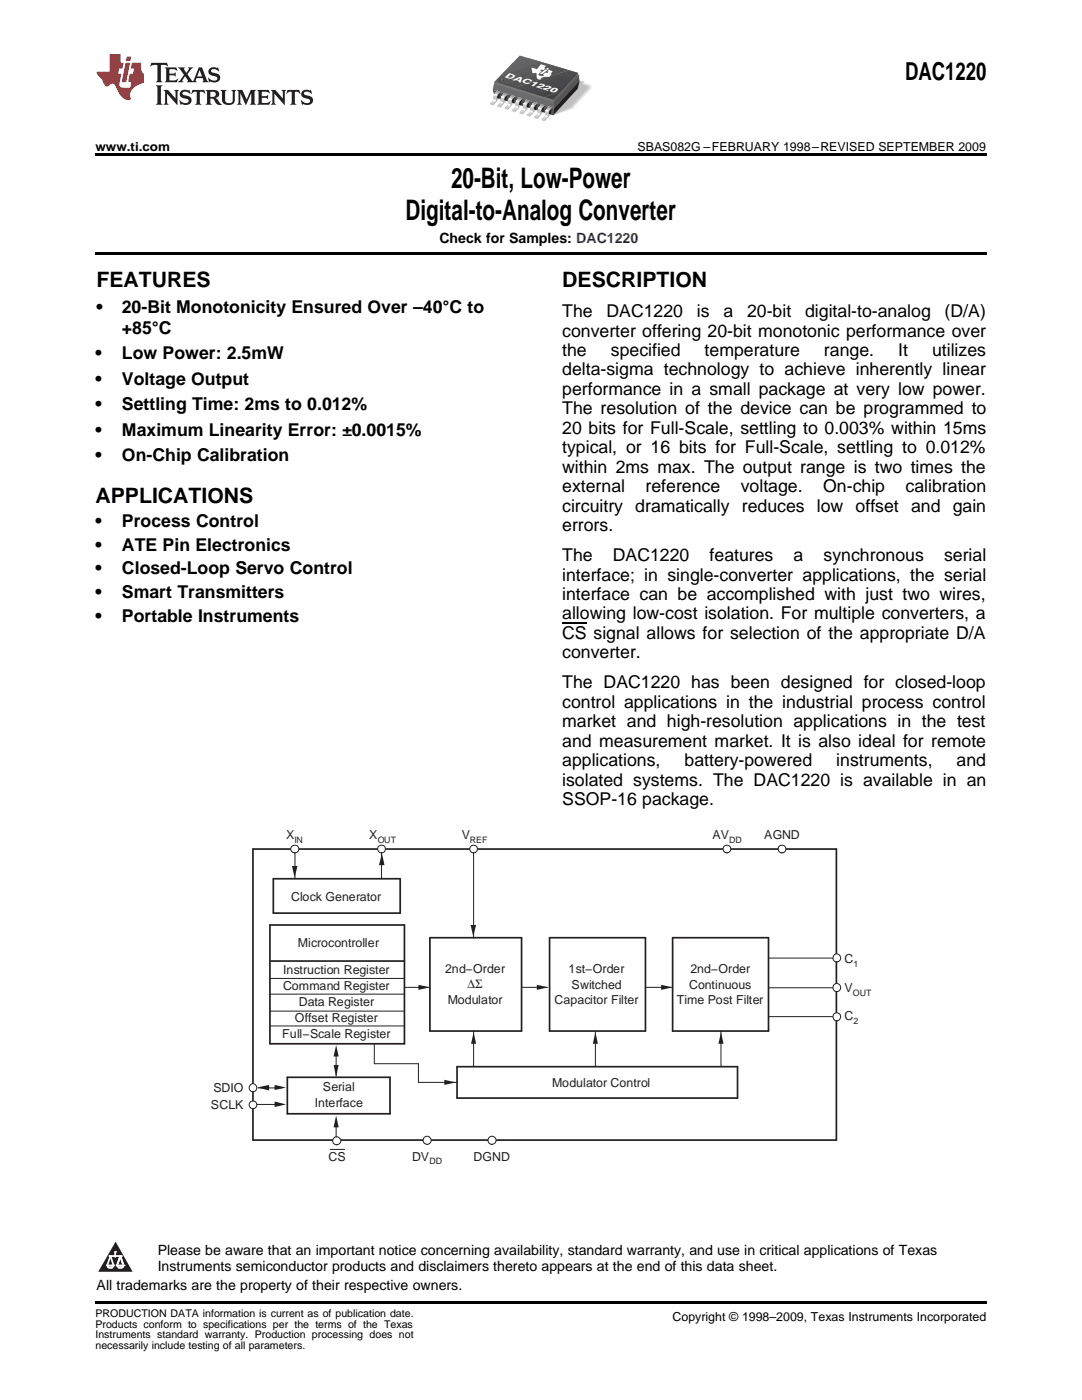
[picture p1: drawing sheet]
<svg xmlns="http://www.w3.org/2000/svg" width="216mm" height="279mm" viewBox="0 0 216 279" stroke-linecap="round" stroke-linejoin="round" font-family="sans-serif">
<defs><g id="words">
<g font-size="5.6">
<text x="90" y="37.5">20-Bit, Low-Power</text>
<text x="80.9" y="43.8">Digital-to-Analog Converter</text>
</g>
<text font-size="4.9" x="180.6" y="16">DAC1220</text>
<g font-size="4.2">
<text x="19.2" y="57.3">FEATURES</text>
<text x="112.2" y="57.3">DESCRIPTION</text>
<text x="19" y="100.5">APPLICATIONS</text>
</g>
<g font-size="3.5">
<text x="19.2" y="62.4">•</text>
<text x="24.3" y="62.4">20-Bit Monotonicity Ensured Over –40°C to</text>
<text x="112.2" y="63.3">The</text>
<text x="121" y="63.3">DAC1220</text>
<text x="139.1" y="63.3">is</text>
<text x="144.4" y="63.3">a</text>
<text x="149.1" y="63.3">20-bit</text>
<text x="160.6" y="63.3">digital-to-analog</text>
<text x="188.5" y="63.3">(D/A)</text>
<text x="19" y="71.7">•</text>
<text x="24.3" y="66.6">+85°C</text>
<text x="24.3" y="71.7">Low Power: 2.5mW</text>
<text x="112.2" y="67.2">converter offering 20-bit monotonic performance over</text>
<text x="112.2" y="71">the</text>
<text x="121.9" y="71">specified</text>
<text x="140.6" y="71">temperature</text>
<text x="164.4" y="71">range.</text>
<text x="179.2" y="71">It</text>
<text x="186" y="71">utilizes</text>
<text x="19" y="76.8">•</text>
<text x="24.3" y="76.8">Voltage Output</text>
<text x="112.2" y="74.9">delta-sigma technology to achieve inherently linear</text>
<text x="19" y="81.8">•</text>
<text x="24.3" y="81.8">Settling Time: 2ms to 0.012%</text>
<text x="112.2" y="78.8">performance in a small package at very low power.</text>
<text x="112.2" y="82.7">The resolution of the device can be programmed to</text>
<text x="19" y="86.9">•</text>
<text x="24.3" y="86.9">Maximum Linearity Error: ±0.0015%</text>
<text x="112.2" y="86.6">20 bits for Full-Scale, settling to 0.003% within 15ms</text>
<text x="19" y="92">•</text>
<text x="24.3" y="92">On-Chip Calibration</text>
<text x="112.2" y="90.5">typical, or 16 bits for Full-Scale, settling to 0.012%</text>
<text x="112.2" y="94.3">within 2ms max. The output range is two times the</text>
<text x="112.2" y="98.2">external</text>
<text x="128.8" y="98.2">reference</text>
<text x="147.8" y="98.2">voltage.</text>
<text x="164.3" y="98.2">On-chip</text>
<text x="180.7" y="98.2">calibration</text>
<text x="19" y="105.2">•</text>
<text x="24.3" y="105.2">Process Control</text>
<text x="112.2" y="102.1">circuitry dramatically reduces low offset and gain</text>
<text x="112.2" y="106">errors.</text>
<text x="19" y="109.9">•</text>
<text x="24.3" y="109.9">ATE Pin Electronics</text>
<text x="112.2" y="112">The</text>
<text x="122.3" y="112">DAC1220</text>
<text x="141.6" y="112">features</text>
<text x="158.4" y="112">a</text>
<text x="164.3" y="112">synchronous</text>
<text x="188.4" y="112">serial</text>
<text x="19" y="114.7">•</text>
<text x="19" y="119.4">•</text>
<text x="24.3" y="114.7">Closed-Loop Servo Control</text>
<text x="24.3" y="119.4">Smart Transmitters</text>
<text x="112.2" y="115.9">interface; in single-converter applications, the serial</text>
<text x="112.2" y="119.7">interface can be accomplished with just two wires,</text>
<text x="19" y="124.1">•</text>
<text x="24.3" y="124.1">Portable Instruments</text>
<text x="112.2" y="123.6">allowing low-cost isolation. For multiple converters, a</text>
<text x="112.2" y="127.5">CS signal allows for selection of the appropriate D/A</text>
<text x="112.2" y="131.4">converter.</text>
<text x="112.2" y="137.4">The DAC1220 has been designed for closed-loop</text>
<text x="112.2" y="141.3">control applications in the industrial process control</text>
<text x="112.2" y="145.1">market and high-resolution applications in the test</text>
<text x="112.2" y="149">and measurement market. It is also ideal for remote</text>
<text x="112.2" y="152.9">applications,</text>
<text x="136.6" y="152.9">battery-powered</text>
<text x="166.9" y="152.9">instruments,</text>
<text x="190.9" y="152.9">and</text>
<text x="112.2" y="156.8">isolated systems. The DAC1220 is available in an</text>
<text x="112.2" y="160.7">SSOP-16 package.</text>
</g>
<g font-size="2.8">
<text x="87.7" y="48.4">Check for Samples: DAC1220</text>
<text x="31.5" y="250.4">Please be aware that an important notice concerning availability, standard warranty, and use in critical applications of Texas</text>
<text x="19.3" y="257.5">All trademarks are the property of their respective owners.</text>
<text x="31.5" y="253.6">Instruments semiconductor products and disclaimers thereto appears at the end of this data sheet.</text>
</g>
<g font-size="2.5">
<text x="19" y="30.1">www.ti.com...................................................................................................................................... SBAS082G –FEBRUARY 1998–REVISED SEPTEMBER 2009</text>
<text x="134.2" y="263.6">Copyright © 1998–2009, Texas Instruments Incorporated</text>
</g>
<g font-size="2.5" fill="#231f20">
<text x="57.1" y="167.5">X</text>
<text x="73.7" y="167.5">X</text>
<text x="92.1" y="167.5">V</text>
<text x="142.2" y="167.5">AV</text>
<text x="152.5" y="167.5">AGND</text>
<text x="58.1" y="179.9">Clock Generator</text>
<text x="59.5" y="188.9">Microcontroller</text>
<text x="56.5" y="194.4">Instruction Register</text>
<text x="56.5" y="197.6">Command Register</text>
<text x="88.8" y="194.1">2nd−Order</text>
<text x="93.3" y="197.2">∆Σ</text>
<text x="113.5" y="194.1">1st−Order</text>
<text x="114.1" y="197.3">Switched</text>
<text x="137.5" y="197.3">Continuous</text>
<text x="137.8" y="194.1">2nd−Order</text>
<text x="168.5" y="192.2">C</text>
<text x="58.9" y="204">Offset Register</text>
<text x="59.6" y="200.8">Data Register</text>
<text x="89.3" y="200.4">Modulator</text>
<text x="110.7" y="200.4">Capacitor Filter</text>
<text x="135.1" y="200.4">Time Post Filter</text>
<text x="168.5" y="203.7">C</text>
<text x="168.5" y="198.1">V</text>
<text x="56.3" y="207.1">Full−Scale Register</text>
<text x="42.1" y="221.3">SCLK</text>
<text x="42.6" y="218">SDIO</text>
<text x="62.8" y="220.9">Interface</text>
<text x="64.4" y="217.7">Serial</text>
<text x="110.2" y="216.9">Modulator Control</text>
<text x="65.5" y="231.7">CS</text>
<text x="82.2" y="231.7">DV</text>
<text x="94.5" y="231.7">DGND</text>
</g>
<g font-size="2.1">
<text x="19" y="262.9">PRODUCTION DATA information is current as of publication date.</text>
<text x="19" y="265">Products conform to specifications per the terms of the Texas</text>
<text x="19" y="267.1">Instruments standard warranty. Production processing does not</text>
<text x="19" y="269.2">necessarily include testing of all parameters.</text>
</g>
<g font-size="1.8" fill="#231f20">
<text x="58.8" y="168.2">IN</text>
<text x="75.4" y="168.2">OUT</text>
<text x="93.7" y="168.2">REF</text>
<text x="145.5" y="168.2">DD</text>
<text x="170.3" y="192.9">1</text>
<text x="170.2" y="198.7">OUT</text>
<text x="170.3" y="204.3">2</text>
<text x="85.7" y="232.4">DD</text>
</g>
<text font-size="1.7" fill="#fff" x="100.6" y="15.4" transform="rotate(17 100.6 15.4)">D A C 1 2 2 0</text>
<g font-size=".4" fill="#fff">
<text x="19" y="57.2">1</text>
<text x="19" y="257.5">2</text>
</g>
</g></defs>
<path d="M30.2 12.5l-.2 .8a1.31 1.31 0 0 1 1.4-.3v2.9l-.3 .5h1.3l-.3-.5v-2.7l.3-.2a1.09 1.09 0 0 1 1.1 .3l-.2-.8zM32.9 13.5l.3 .4v2l-.3 .5h2.4l.2-.7a1.48 1.48 0 0 1-1.7 .3v-1l1 .1 .2 .2v-.9l-.2 .3h-1v-.7l.2-.2a1.73 1.73 0 0 1 1.4 .3l-.2-.6zM35.5 13.5l1.2 1.4-.7 1-.5 .5h1.1l-.2-.3 .5-.9 .6 1-.2 .2h2l-.3-.3 .2-.5h1.2l.2 .5-.2 .3h1.2l-.3-.4-1-2.5h-.6l-1.3 2.7-1-1.4 1.1-1.3h-1l.2 .2-.5 .9-.5-.9 .2-.2zM39.8 14l.5 1.3h-1zM41.9 13.6a.83 .83 0 0 0-.3 1 .83 .83 0 0 0 .8 .5l.8 .2 .2 .3a1 1 0 0 1-1 .5 1 1 0 0 1-.8-.6l.1 .9 .2-.1a1.65 1.65 0 0 0 2-.4 .89 .89 0 0 0-.8-1.3l-.8-.2-.2-.2a.91 .91 0 0 1 1.6 .1l-.2-.8h-.4a1.34 1.34 0 0 0-1.2 .1zM31.1 17l.3 .5v2.9l-.3 .5h1.3l-.3-.5v-2.9l.3-.5zM32.7 17.9l.2 .5v2l-.2 .5h.9l-.3-.5 .1-1.7 2 2.2v-2.5l.3-.5h-.9l.2 .3v1.4l-1.5-1.7zM36.2 18.1a.83 .83 0 0 0-.3 1 .83 .83 0 0 0 .8 .5l.8 .2 .2 .3a1 1 0 0 1-1 .5 1 1 0 0 1-.8-.6l.1 .9 .2-.1a1.66 1.66 0 0 0 2-.5 .89 .89 0 0 0-.9-1.2l-.7-.2-.2-.3a.91 .91 0 0 1 1.6 .2l-.2-.9-.4 .1a1.36 1.36 0 0 0-1.2 .1zM38.4 17.9l-.2 .9a.61 .61 0 0 1 1.1-.3v1.9l-.4 .5h1.3l-.3-.5v-1.9l.2-.2a.81 .81 0 0 1 .8 .5l-.1-.9zM41 17.9l.3 .5v2l-.3 .5h1.3l-.3-.3v-.9a.72 .72 0 0 1 .9 .6 .85 .85 0 0 0 1.4 .5l-.5-.3-.5-.7-.3-.3a.78 .78 0 0 0 .7-.7 .78 .78 0 0 0-.7-.8zM42 18.4l.2-.1a.6 .6 0 0 1 .7 .1 .6 .6 0 0 1 .1 .7l-.2 .2h-.8zM44 17.9l.3 .3a3.4 3.4 0 0 0 .3 2.4 1.57 1.57 0 0 0 2.2-.3l.1-2.1 .2-.3h-1l.3 .5v1.5a.76 .76 0 0 1-.7 .7 .76 .76 0 0 1-.8-.7v-1.5l.3-.5zM47.3 17.9l.3 .5v2l-.3 .5h.9l-.2-.5v-1.8l1 2.4 1.1-2.4v1.8l-.2 .5h1.2l-.3-.5v-2l.3-.5h-1.1l-.8 2-.8-2zM51.3 17.9l.3 .5v2l-.3 .5h2.4l.2-.7a1.49 1.49 0 0 1-1.6 .3l-.1-1 1 .1 .3 .2v-.9l-.3 .3h-1v-.7l.3-.2a1.73 1.73 0 0 1 1.4 .3l-.3-.7zM54.1 17.9l.3 .5v2l-.3 .5h1l-.4-.5 .1-1.7 2 2.2v-2.5l.3-.5h-.9l.2 .3v1.4l-1.5-1.7zM57.4 17.9l-.2 .9a.8 .8 0 0 1 1-.5v2.1l-.3 .5h1.3l-.4-.5v-1.9l.2-.2a.81 .81 0 0 1 .9 .5l-.2-.9zM60.4 18.1a.83 .83 0 0 0-.3 1 .83 .83 0 0 0 .8 .5l.8 .2 .2 .3a1 1 0 0 1-1 .5 1 1 0 0 1-.8-.6l.2 .9 .1-.1a1.66 1.66 0 0 0 2-.5 .89 .89 0 0 0-.8-1.2l-.8-.2-.2-.3a.91 .91 0 0 1 1.6 .2l-.2-.9-.3 .1a1.35 1.35 0 0 0-1.3 .1z" fill="#231f20"/>
<path d="M21.9 10.8v3.5h-2.6a2.13 2.13 0 0 0 .9 1.4l.4 .6a.94 .94 0 0 0 1.1 .9 .75 .75 0 0 1 .6-.5 .75 .75 0 0 1 .7 .4l.5 1a2.1 2.1 0 0 0 2.6 1.7 2.2 2.2 0 0 1 1.7-3l.9-.3v-1.8a1.16 1.16 0 0 1-.5-1v-1.2h-1.9l-.2 1.2h.7l-.3 1h-.6l-.3 1.3v.3l.6 .1-.2 1.1h-.9a.93 .93 0 0 1-1.3-.8l.4-2h-.6l.2-1h.6l.3-1.2h-.6v-1.7zM25.1 12.5l-.8 3.9h.9l.7-3.9zM25.3 11.3l-.2 .9h.9l.2-.9z" fill="#ee1d23"/>
<path d="M115.1 14.9l.5 .1z" fill="#c9d1d9"/>
<g fill="#c5cdd5">
<path d="M115.1 14.9l.5 .1z" fill-rule="evenodd"/>
<path d="M115.1 14.9l.5 .1z" fill-rule="evenodd"/>
<path d="M115 15l.6 .1z" fill-rule="evenodd"/>
<path d="M115.1 14.9l.5 .2z" fill-rule="evenodd"/>
<path d="M115 15l.6 .1z" fill-rule="evenodd"/>
</g>
<g fill="#c1c9d1">
<path d="M115 15l.6 .1z" fill-rule="evenodd"/>
<path d="M114.9 15.1l.6 .1z" fill-rule="evenodd"/>
<path d="M114.9 15.1l.6 .1z" fill-rule="evenodd"/>
</g>
<path d="M114.9 15.1l.6 .1z" fill-rule="evenodd" fill="#bfc7ce"/>
<g fill="#bdc5cd">
<path d="M114.9 15.1l.6 .2z" fill-rule="evenodd"/>
<path d="M114.8 15.2l.7 .1z" fill-rule="evenodd"/>
<path d="M114.9 15.2l.5 .1z" fill-rule="evenodd"/>
</g>
<g fill="#bbc3cb">
<path d="M115.2 15.3l.2 .1z"/>
<path d="M115 15.3l.4 .1z" fill-rule="evenodd"/>
</g>
<path d="M114.8 15.1l.5 .3 .3-.3-.3 .4-.6-.3z" fill-rule="evenodd" fill="#a2a9b1"/>
<path d="M102.2 18.5l6.3-4.3 8.2 2.1-.1 .2 1.1 .3a.54 .54 0 0 1 .5 .8l-3.9 4.2-3.9 1.2-9-3z" fill-rule="evenodd" fill="#f2f3f4"/>
<path d="M102.4 18.5l6-4.2 8.3 2-.3 .3 .9 .2a.67 .67 0 0 1 .7 .8l-2.9 3.1a2.68 2.68 0 0 1-2.2 1.4l-2.5 .9-8.8-3.1z" fill-rule="evenodd" fill="#e9eaeb"/>
<path d="M102.6 18.5l5.7-4.1 8.3 1.9-.3 .3 .8 .3a.62 .62 0 0 1 .7 .7l-2.8 3a2.74 2.74 0 0 1-2.1 1.5l-2.5 .9-8.6-3.1z" fill-rule="evenodd" fill="#e0e1e3"/>
<path d="M102.8 18.5l5.5-4 8.2 1.8-.3 .4 .8 .2a.59 .59 0 0 1 .6 .7l-2.6 2.8a3.1 3.1 0 0 1-2.2 1.6l-2.4 1-8.3-3.2z" fill-rule="evenodd" fill="#d5d6d8"/>
<path d="M103 18.5l5.2-3.9 8.2 1.8-.3 .4 .6 .1a.6 .6 0 0 1 .7 .7l-2.5 2.8a3.2 3.2 0 0 1-2.2 1.6l-2.3 .9-8.1-3.1z" fill-rule="evenodd" fill="#cdced0"/>
<path d="M103.2 18.5l5-3.7 8.1 1.6-.3 .4 .6 .2a.57 .57 0 0 1 .6 .7l-2.4 2.6a4.2 4.2 0 0 1-2.7 1.9l-1.7 .7-7.9-3.1z" fill-rule="evenodd" fill="#c7c8ca"/>
<path d="M103.4 18.5l4.7-3.6 8.2 1.5-.4 .5 .8 .2 .4 .3v.3l-3.4 3.6-3.3 1.6-7.7-3.2z" fill-rule="evenodd" fill="#bebfc2"/>
<path d="M98.7 16.3l.6-.2 10.6 3.4 .5 .4 .1 1.8-12.2-3.8z" fill-rule="evenodd" fill="#68696f"/>
<path d="M98.3 17.9l12.2 3.8-.1 1.3-11.7-3.6z" fill-rule="evenodd" fill="#515256"/>
<path d="M109.5 22.7l.4 .2-.6 .6z" fill="#c7c8ca"/>
<path d="M109.6 22l.5-.4-.2 1.3-.5-.2z" fill-rule="evenodd" fill="#231f20"/>
<path d="M108.1 23.8l.6 .2v.2l-.6-.2z" fill-rule="evenodd" fill="#b7bfc7"/>
<path d="M108.8 22.2l.6 .2-.1 .7-.6-.2z" fill-rule="evenodd" fill="#fff"/>
<path d="M108.8 22.2l.6 .2-.1 .7-.6-.2z" fill-rule="evenodd" fill="#ccd6e0"/>
<path d="M108.8 22.2l.6 .2-.1 .7-.6-.2z" fill-rule="evenodd" fill="#cad5de"/>
<path d="M108.8 22.3l.6 .1-.1 .7-.6-.2z" fill-rule="evenodd" fill="#c8d3dc"/>
<path d="M108.8 22.3l.6 .2-.1 .5-.6-.2z" fill-rule="evenodd" fill="#c6d1db"/>
<path d="M108.8 22.3l.6 .2-.1 .5-.6-.2z" fill-rule="evenodd" fill="#c4cfd8"/>
<g fill="#c1cbd5">
<path d="M108.8 22.4l.6 .1-.1 .5-.5-.2z" fill-rule="evenodd"/>
<path d="M108.8 22.4l.6 .2-.1 .3-.5-.2z" fill-rule="evenodd"/>
</g>
<path d="M108.8 22.4l.6 .2-.1 .3-.5-.2z" fill-rule="evenodd" fill="#c1c9d1"/>
<path d="M108.8 22.5l.5 .2v.2l-.5-.2z" fill-rule="evenodd" fill="#bfc7ce"/>
<path d="M108.8 22.5l.5 .2v.1l-.5-.1z" fill-rule="evenodd" fill="#bdc5cd"/>
<path d="M109.5 21.3l.6 .2-.5 .5-.6-.2z" fill-rule="evenodd" fill="#cadae6"/>
<path d="M109.5 21.3l.6 .2-.4 .4-.6-.1z" fill-rule="evenodd" fill="#c3d1dc"/>
<path d="M109.5 21.3l.6 .2-.4 .4-.6-.2z" fill-rule="evenodd" fill="#c1c9d3"/>
<path d="M109.5 21.3l.6 .2-.4 .3-.5-.2z" fill-rule="evenodd" fill="#b7c0c9"/>
<path d="M109.5 21.3l.6 .2-.3 .3-.6-.2z" fill-rule="evenodd" fill="#afb8c1"/>
<path d="M109.5 21.3l.6 .2-.3 .2-.6-.2z" fill-rule="evenodd" fill="#a9afb8"/>
<path d="M109.5 21.3l.6 .2-.2 .2-.6-.2z" fill-rule="evenodd" fill="#a2a7b0"/>
<path d="M109.5 21.3l.6 .2-.2 .1-.6-.2z" fill-rule="evenodd" fill="#999da5"/>
<path d="M109.5 21.3l.6 .2-.1 .1-.6-.2z" fill-rule="evenodd" fill="#95959e"/>
<path d="M109.4 21.3l.7 .2z" fill-rule="evenodd" fill="#8d8e95"/>
<path d="M108.7 22.9l.6 .2-.1 .4-.6-.2z" fill-rule="evenodd" fill="#ccdfeb"/>
<path d="M108.7 22.9l.6 .2v.2l-.1 .2-.6-.2z" fill-rule="evenodd" fill="#d1e1eb"/>
<path d="M108.7 23l.6 .2v.1l-.1 .1-.6-.2z" fill-rule="evenodd" fill="#dbe7f0"/>
<path d="M108.7 23l.6 .2v.1l-.1 .1-.6-.2z" fill-rule="evenodd" fill="#e3ecf3"/>
<path d="M108.7 23l.6 .2v.1l-.1 .1-.6-.2z" fill-rule="evenodd" fill="#e8f2f7"/>
<path d="M108.7 23l.6 .3-.6-.1z" fill-rule="evenodd" fill="#f3f9fb"/>
<path d="M108.7 23.1l.6 .2-.6-.1z" fill-rule="evenodd" fill="#fbfdfe"/>
<path d="M109 21.8l.6 .2-.2 .4-.6-.2z" fill-rule="evenodd" fill="#c7deeb"/>
<path d="M109 21.8l.6 .2-.2 .3-.6-.1z" fill-rule="evenodd" fill="#ccdfeb"/>
<path d="M109 21.9l.6 .1-.2 .3-.5-.1z" fill-rule="evenodd" fill="#dbe7f0"/>
<path d="M109 21.9l.5 .1-.1 .3-.5-.2z" fill-rule="evenodd" fill="#e3ecf3"/>
<path d="M109 21.9l.5 .2-.1 .2-.5-.2z" fill-rule="evenodd" fill="#e8f2f7"/>
<path d="M109 21.9l.5 .2-.1 .2-.5-.2z" fill-rule="evenodd" fill="#f3f9fb"/>
<path d="M109 21.9l.5 .3-.6-.1z" fill-rule="evenodd" fill="#fbfdfe"/>
<path d="M108.6 23.3l.6 .2-.5 .5-.6-.2z" fill-rule="evenodd" fill="#ccdfeb"/>
<path d="M108.6 23.3l.5 .2-.4 .5-.6-.2z" fill-rule="evenodd" fill="#c8dbe7"/>
<g fill="#c5d9e6">
<path d="M108.5 23.4l.6 .2-.4 .4-.6-.2z" fill-rule="evenodd"/>
<path d="M108.5 23.4l.5 .2-.3 .4-.6-.2z" fill-rule="evenodd"/>
<path d="M108.4 23.5l.6 .2-.3 .3-.6-.2z" fill-rule="evenodd"/>
</g>
<g fill="#bfd2e0">
<path d="M108.4 23.5l.6 .2-.3 .3-.6-.2z" fill-rule="evenodd"/>
<path d="M108.3 23.6l.6 .2-.2 .2-.6-.2z" fill-rule="evenodd"/>
</g>
<path d="M108.3 23.6l.6 .2-.2 .2-.6-.2z" fill-rule="evenodd" fill="#bdcfdd"/>
<path d="M108.2 23.7l.6 .2-.1 .1-.6-.2z" fill-rule="evenodd" fill="#bacddc"/>
<path d="M108.2 23.7l.6 .2-.1 .1-.6-.2z" fill-rule="evenodd" fill="#b9cbdb"/>
<path d="M110.1 21.5v.1a1.92 1.92 0 0 0-.7 1.7l-.7 .9v-.2a2.51 2.51 0 0 0 .8-1.9z" fill-rule="evenodd" fill="#a2a9b1"/>
<path d="M108 22.3l.4 .1-.6 .7z" fill="#c7c8ca"/>
<path d="M108.1 21.6l.5-.4-.2 1.2-.4-.1z" fill-rule="evenodd" fill="#231f20"/>
<path d="M106.6 23.4l.6 .2v.2l-.6-.2z" fill-rule="evenodd" fill="#b7bfc7"/>
<path d="M107.4 21.8l.5 .1-.1 .8-.6-.2z" fill-rule="evenodd" fill="#fff"/>
<path d="M107.4 21.8l.5 .1-.1 .8-.6-.2z" fill-rule="evenodd" fill="#ccd6e0"/>
<path d="M107.4 21.8l.5 .1-.1 .7-.5-.2z" fill-rule="evenodd" fill="#cad5de"/>
<path d="M107.4 21.8l.5 .2-.1 .6-.5-.2z" fill-rule="evenodd" fill="#c8d3dc"/>
<path d="M107.4 21.9l.5 .1-.1 .6-.5-.2z" fill-rule="evenodd" fill="#c6d1db"/>
<path d="M107.4 21.9l.5 .2-.1 .4-.5-.1z" fill-rule="evenodd" fill="#c4cfd8"/>
<g fill="#c1cbd5">
<path d="M107.3 21.9l.6 .2-.1 .4-.5-.2z" fill-rule="evenodd"/>
<path d="M107.3 22l.6 .1-.1 .4-.5-.2z" fill-rule="evenodd"/>
</g>
<path d="M107.3 22l.6 .2-.1 .2-.5-.1z" fill-rule="evenodd" fill="#c1c9d1"/>
<path d="M107.3 22l.6 .2-.1 .2-.5-.2z" fill-rule="evenodd" fill="#bfc7ce"/>
<path d="M107.3 22.1l.5 .2v.1l-.5-.2z" fill-rule="evenodd" fill="#bdc5cd"/>
<path d="M108 20.8l.6 .2-.5 .5-.5-.1z" fill-rule="evenodd" fill="#cadae6"/>
<path d="M108 20.8l.6 .2-.4 .5-.6-.2z" fill-rule="evenodd" fill="#c3d1dc"/>
<path d="M108 20.8l.6 .2-.4 .5-.6-.2z" fill-rule="evenodd" fill="#c1c9d3"/>
<path d="M108 20.8l.6 .2-.3 .4-.6-.2z" fill-rule="evenodd" fill="#b7c0c9"/>
<path d="M108 20.8l.6 .2-.3 .3-.6-.2z" fill-rule="evenodd" fill="#afb8c1"/>
<path d="M108 20.8l.6 .2-.2 .3-.6-.2z" fill-rule="evenodd" fill="#a9afb8"/>
<path d="M108 20.8l.6 .2-.2 .2-.6-.1z" fill-rule="evenodd" fill="#a2a7b0"/>
<path d="M108 20.8l.6 .2-.2 .2-.6-.2z" fill-rule="evenodd" fill="#999da5"/>
<path d="M108 20.8l.6 .2-.1 .1-.6-.1z" fill-rule="evenodd" fill="#95959e"/>
<path d="M108 20.8l.6 .2-.1 .1-.6-.2z" fill-rule="evenodd" fill="#8d8e95"/>
<path d="M107.2 22.5l.6 .2-.1 .3-.6-.2z" fill-rule="evenodd" fill="#ccdfeb"/>
<path d="M107.2 22.5l.6 .2-.1 .3-.6-.2z" fill-rule="evenodd" fill="#d1e1eb"/>
<path d="M107.2 22.5l.6 .2v.2l-.1 .1-.6-.2z" fill-rule="evenodd" fill="#dbe7f0"/>
<path d="M107.2 22.5l.6 .2v.2l-.1 .1-.5-.2z" fill-rule="evenodd" fill="#e3ecf3"/>
<path d="M107.2 22.6l.6 .2v.1l-.1 .1-.5-.2z" fill-rule="evenodd" fill="#e8f2f7"/>
<path d="M107.2 22.6l.6 .3-.6-.2z" fill-rule="evenodd" fill="#f3f9fb"/>
<path d="M107.2 22.6l.6 .3-.6-.2z" fill-rule="evenodd" fill="#fbfdfe"/>
<path d="M107.6 21.4l.5 .1-.2 .4-.5-.1z" fill-rule="evenodd" fill="#c7deeb"/>
<path d="M107.5 21.4l.6 .2-.2 .3-.5-.2z" fill-rule="evenodd" fill="#ccdfeb"/>
<path d="M107.5 21.4l.6 .2-.2 .3-.5-.2z" fill-rule="evenodd" fill="#dbe7f0"/>
<path d="M107.5 21.4l.6 .2-.2 .3-.5-.2z" fill-rule="evenodd" fill="#e3ecf3"/>
<path d="M107.5 21.5l.5 .1-.1 .2-.5-.1z" fill-rule="evenodd" fill="#e8f2f7"/>
<path d="M107.5 21.5l.5 .1-.1 .2-.5-.2z" fill-rule="evenodd" fill="#f3f9fb"/>
<path d="M107.5 21.5l.5 .2-.6-.1z" fill-rule="evenodd" fill="#fbfdfe"/>
<path d="M107.1 22.8l.6 .2-.5 .6-.6-.2z" fill-rule="evenodd" fill="#ccdfeb"/>
<path d="M107.1 22.9l.6 .2-.5 .5-.6-.2z" fill-rule="evenodd" fill="#c8dbe7"/>
<g fill="#c5d9e6">
<path d="M107 22.9l.6 .2-.1 .2a.36 .36 0 0 1-.3 .3 .36 .36 0 0 1-.4-.2h-.2z" fill-rule="evenodd"/>
<path d="M107 23l.6 .2-.4 .4-.6-.2z" fill-rule="evenodd"/>
<path d="M107 23l.5 .2-.3 .4-.6-.2z" fill-rule="evenodd"/>
</g>
<g fill="#bfd2e0">
<path d="M106.9 23.1l.6 .2-.3 .3-.6-.2z" fill-rule="evenodd"/>
<path d="M106.8 23.3l.1-.2 .5 .2-.2 .3-.6-.2z" fill-rule="evenodd"/>
</g>
<path d="M106.8 23.2l.6 .2-.2 .2-.6-.2z" fill-rule="evenodd" fill="#bdcfdd"/>
<path d="M106.7 23.3l.7 .1-.2 .2z" fill-rule="evenodd" fill="#bacddc"/>
<path d="M106.7 23.3l.6 .2-.1 .1-.6-.2z" fill-rule="evenodd" fill="#b9cbdb"/>
<path d="M108.6 21v.2a1.94 1.94 0 0 0-.7 1.7l-.7 .9v-.2a2.7 2.7 0 0 0 .8-1.9z" fill-rule="evenodd" fill="#a2a9b1"/>
<path d="M106.5 21.8l.5 .2-.7 .6z" fill="#c7c8ca"/>
<path d="M106.6 21.1l.5-.4-.1 1.3-.5-.2z" fill-rule="evenodd" fill="#231f20"/>
<path d="M105.2 22.9l.5 .2v.2l-.5-.2z" fill-rule="evenodd" fill="#b7bfc7"/>
<path d="M105.9 21.3l.5 .2v.7l-.6-.2z" fill-rule="evenodd" fill="#fff"/>
<path d="M105.9 21.3l.6 .2-.1 .7-.6-.2z" fill-rule="evenodd" fill="#ccd6e0"/>
<path d="M105.9 21.3l.6 .2-.1 .7-.6-.2z" fill-rule="evenodd" fill="#cad5de"/>
<path d="M105.9 21.4l.5 .1v.7l-.6-.2z" fill-rule="evenodd" fill="#c8d3dc"/>
<path d="M105.9 21.4l.5 .2v.5l-.6-.2z" fill-rule="evenodd" fill="#c6d1db"/>
<path d="M105.9 21.4l.5 .2v.5l-.6-.2z" fill-rule="evenodd" fill="#c4cfd8"/>
<g fill="#c1cbd5">
<path d="M105.9 21.5l.5 .1v.5l-.6-.2z" fill-rule="evenodd"/>
<path d="M105.9 21.5l.5 .2v.3l-.6-.2z" fill-rule="evenodd"/>
</g>
<path d="M105.9 21.5l.5 .2v.3l-.6-.2z" fill-rule="evenodd" fill="#c1c9d1"/>
<path d="M105.8 21.6l.6 .1v.3l-.6-.2z" fill-rule="evenodd" fill="#bfc7ce"/>
<path d="M105.8 21.6l.6 .2v.1l-.6-.1z" fill-rule="evenodd" fill="#bdc5cd"/>
<path d="M106.5 20.3l.6 .2-.5 .6-.5-.2z" fill-rule="evenodd" fill="#cadae6"/>
<path d="M106.5 20.3l.6 .2-.4 .6-.6-.2z" fill-rule="evenodd" fill="#c3d1dc"/>
<path d="M106.5 20.3l.6 .2-.4 .5-.5-.2z" fill-rule="evenodd" fill="#c1c9d3"/>
<path d="M106.5 20.3l.6 .2-.3 .4-.6-.2z" fill-rule="evenodd" fill="#b7c0c9"/>
<path d="M106.5 20.3l.6 .2-.3 .4-.6-.2z" fill-rule="evenodd" fill="#afb8c1"/>
<path d="M106.5 20.3l.6 .2-.2 .3-.6-.2z" fill-rule="evenodd" fill="#a9afb8"/>
<path d="M106.5 20.3l.6 .2-.2 .3-.6-.2z" fill-rule="evenodd" fill="#a2a7b0"/>
<path d="M106.5 20.3l.6 .2-.1 .2-.6-.2z" fill-rule="evenodd" fill="#999da5"/>
<path d="M106.5 20.3l.6 .2-.1 .2-.6-.2z" fill-rule="evenodd" fill="#95959e"/>
<path d="M106.5 20.3l.6 .2v.1l-.6-.2z" fill-rule="evenodd" fill="#8d8e95"/>
<path d="M105.8 22l.6 .2-.2 .4-.6-.2z" fill-rule="evenodd" fill="#ccdfeb"/>
<path d="M105.8 22l.6 .2-.1 .2-.1 .2-.5-.2z" fill-rule="evenodd" fill="#d1e1eb"/>
<path d="M105.8 22.1l.5 .2v.1l-.1 .1-.5-.2z" fill-rule="evenodd" fill="#dbe7f0"/>
<path d="M105.8 22.1l.5 .2v.1l-.1 .1-.5-.2z" fill-rule="evenodd" fill="#e3ecf3"/>
<path d="M105.8 22.1l.5 .3v.1l-.6-.2z" fill-rule="evenodd" fill="#e8f2f7"/>
<path d="M105.8 22.1l.5 .3-.6-.1z" fill-rule="evenodd" fill="#f3f9fb"/>
<path d="M105.8 22.2l.5 .2-.6-.1z" fill-rule="evenodd" fill="#fbfdfe"/>
<path d="M106.1 20.9l.5 .2-.1 .4-.6-.2z" fill-rule="evenodd" fill="#c7deeb"/>
<path d="M106.1 20.9l.5 .2-.1 .4-.6-.2z" fill-rule="evenodd" fill="#ccdfeb"/>
<path d="M106.1 21l.5 .1-.1 .3-.6-.1z" fill-rule="evenodd" fill="#dbe7f0"/>
<path d="M106.1 21l.5 .1-.1 .3-.6-.2z" fill-rule="evenodd" fill="#e3ecf3"/>
<path d="M106 21l.6 .2-.1 .2-.6-.2z" fill-rule="evenodd" fill="#e8f2f7"/>
<path d="M106 21l.6 .2-.1 .2-.6-.2z" fill-rule="evenodd" fill="#f3f9fb"/>
<path d="M106 21l.5 .3-.6-.1z" fill-rule="evenodd" fill="#fbfdfe"/>
<path d="M105.6 22.4l.6 .2-.5 .5-.5-.2z" fill-rule="evenodd" fill="#ccdfeb"/>
<path d="M105.6 22.4l.6 .2-.5 .5-.5-.2z" fill-rule="evenodd" fill="#c8dbe7"/>
<g fill="#c5d9e6">
<path d="M105.6 22.5l.5 .2-.1 .1a.46 .46 0 0 1-.4 .3 .46 .46 0 0 1-.4-.2z" fill-rule="evenodd"/>
<path d="M105.5 22.5l.6 .2-.4 .4-.5-.2z" fill-rule="evenodd"/>
<path d="M105.5 22.6l.6 .2-.4 .3-.5-.2z" fill-rule="evenodd"/>
</g>
<g fill="#bfd2e0">
<path d="M105.4 22.6l.6 .2a.46 .46 0 0 1-.4 .3 .46 .46 0 0 1-.4-.2z" fill-rule="evenodd"/>
<path d="M105.3 22.8l.1-.1 .6 .2-.3 .2-.5-.2z" fill-rule="evenodd"/>
</g>
<path d="M105.3 22.8l.1-.1 .5 .2-.2 .2-.5-.2z" fill-rule="evenodd" fill="#bdcfdd"/>
<path d="M105.2 22.9l.1-.1 .6 .2-.2 .1z" fill-rule="evenodd" fill="#bacddc"/>
<path d="M105.2 22.9l.1-.1 .5 .2-.1 .1z" fill-rule="evenodd" fill="#b9cbdb"/>
<path d="M107.1 20.5v.2a1.9 1.9 0 0 0-.7 1.8l-.7 .8v-.2a2.51 2.51 0 0 0 .8-1.9z" fill-rule="evenodd" fill="#a2a9b1"/>
<path d="M105 21.4l.5 .1-.6 .7z" fill="#c7c8ca"/>
<path d="M105.2 20.7l.4-.4-.1 1.2-.5-.1z" fill-rule="evenodd" fill="#231f20"/>
<path d="M103.7 22.5l.6 .2v.1l-.6-.1z" fill-rule="evenodd" fill="#b7bfc7"/>
<path d="M104.4 20.8l.6 .2-.1 .8-.6-.2z" fill-rule="evenodd" fill="#fff"/>
<path d="M104.4 20.8l.6 .2-.1 .8-.6-.2z" fill-rule="evenodd" fill="#ccd6e0"/>
<path d="M104.4 20.9l.6 .1-.1 .7-.6-.2z" fill-rule="evenodd" fill="#cad5de"/>
<path d="M104.4 20.9l.6 .2-.1 .6-.6-.2z" fill-rule="evenodd" fill="#c8d3dc"/>
<path d="M104.4 21l.6 .1-.1 .6-.6-.2z" fill-rule="evenodd" fill="#c6d1db"/>
<path d="M104.4 21l.6 .1-.1 .5-.6-.1z" fill-rule="evenodd" fill="#c4cfd8"/>
<g fill="#c1cbd5">
<path d="M104.4 21l.6 .2-.1 .4-.6-.2z" fill-rule="evenodd"/>
<path d="M104.4 21.1l.6 .1-.1 .4-.6-.2z" fill-rule="evenodd"/>
</g>
<path d="M104.4 21.1l.6 .2-.1 .2-.5-.1z" fill-rule="evenodd" fill="#c1c9d1"/>
<path d="M104.4 21.1l.5 .2v.2l-.5-.2z" fill-rule="evenodd" fill="#bfc7ce"/>
<path d="M104.4 21.2l.5 .1v.2l-.5-.2z" fill-rule="evenodd" fill="#bdc5cd"/>
<path d="M105.1 19.9l.5 .2-.4 .5-.6-.2z" fill-rule="evenodd" fill="#cadae6"/>
<path d="M105.1 19.9l.5 .2-.4 .5-.5-.2z" fill-rule="evenodd" fill="#c3d1dc"/>
<path d="M105.1 19.9l.5 .2-.3 .4-.6-.2z" fill-rule="evenodd" fill="#c1c9d3"/>
<path d="M105.1 19.9l.5 .2-.3 .4-.5-.2z" fill-rule="evenodd" fill="#b7c0c9"/>
<path d="M105.1 19.9l.5 .2-.2 .3-.6-.2z" fill-rule="evenodd" fill="#afb8c1"/>
<path d="M105.1 19.9l.5 .2-.2 .3-.6-.2z" fill-rule="evenodd" fill="#a9afb8"/>
<path d="M105.1 19.9l.5 .2-.1 .2-.6-.2z" fill-rule="evenodd" fill="#a2a7b0"/>
<path d="M105.1 19.9l.5 .2-.1 .2-.6-.2z" fill-rule="evenodd" fill="#999da5"/>
<path d="M105.1 19.9l.5 .2v.1l-.6-.2z" fill-rule="evenodd" fill="#95959e"/>
<path d="M105.1 19.9l.5 .2v.1l-.6-.2z" fill-rule="evenodd" fill="#8d8e95"/>
<path d="M104.3 21.6l.6 .2-.1 .3-.6-.2z" fill-rule="evenodd" fill="#ccdfeb"/>
<path d="M104.3 21.6l.6 .2-.1 .3-.6-.2z" fill-rule="evenodd" fill="#d1e1eb"/>
<path d="M104.3 21.6l.6 .2v.2l-.1 .1-.6-.2z" fill-rule="evenodd" fill="#dbe7f0"/>
<path d="M104.3 21.6l.6 .2v.2l-.1 .1-.6-.2z" fill-rule="evenodd" fill="#e3ecf3"/>
<path d="M104.3 21.6l.6 .3v.1l-.1 .1-.6-.2z" fill-rule="evenodd" fill="#e8f2f7"/>
<path d="M104.3 21.7l.6 .3-.7-.2z" fill-rule="evenodd" fill="#f3f9fb"/>
<path d="M104.3 21.7l.6 .3-.6-.2z" fill-rule="evenodd" fill="#fbfdfe"/>
<path d="M104.6 20.4l.6 .2-.2 .4-.6-.2z" fill-rule="evenodd" fill="#c7deeb"/>
<path d="M104.6 20.5l.6 .1-.2 .4-.6-.2z" fill-rule="evenodd" fill="#ccdfeb"/>
<path d="M104.6 20.5l.5 .2-.1 .3-.6-.2z" fill-rule="evenodd" fill="#dbe7f0"/>
<path d="M104.6 20.5l.5 .2-.1 .2-.5-.1z" fill-rule="evenodd" fill="#e3ecf3"/>
<path d="M104.6 20.5l.5 .2-.1 .2-.5-.2z" fill-rule="evenodd" fill="#e8f2f7"/>
<path d="M104.6 20.6l.5 .1-.1 .2-.5-.2z" fill-rule="evenodd" fill="#f3f9fb"/>
<path d="M104.6 20.6l.5 .2-.1 .1-.5-.2z" fill-rule="evenodd" fill="#fbfdfe"/>
<path d="M104.2 21.9l.6 .2-.5 .6-.6-.2z" fill-rule="evenodd" fill="#ccdfeb"/>
<path d="M104.2 22l.5 .2-.4 .5-.6-.2z" fill-rule="evenodd" fill="#c8dbe7"/>
<g fill="#c5d9e6">
<path d="M104.1 22l.6 .2-.2 .2a.36 .36 0 0 1-.2 .3 .36 .36 0 0 1-.4-.2h-.2z" fill-rule="evenodd"/>
<path d="M104.1 22.1l.5 .2-.3 .4-.6-.2z" fill-rule="evenodd"/>
<path d="M104 22.1l.6 .2-.3 .4-.6-.2z" fill-rule="evenodd"/>
</g>
<g fill="#bfd2e0">
<path d="M104 22.2l.5 .2-.2 .3-.6-.2z" fill-rule="evenodd"/>
<path d="M103.8 22.3l.1-.1 .6 .2-.2 .3-.6-.2z" fill-rule="evenodd"/>
</g>
<path d="M103.9 22.3l.6 .2-.2 .2-.6-.2z" fill-rule="evenodd" fill="#bdcfdd"/>
<path d="M103.8 22.4l.6 .1-.1 .2z" fill-rule="evenodd" fill="#bacddc"/>
<path d="M103.8 22.4l.6 .2-.1 .1-.6-.2z" fill-rule="evenodd" fill="#b9cbdb"/>
<path d="M105.6 20.1v.2a1.93 1.93 0 0 0-.6 1.7l-.7 .8v-.1a2.7 2.7 0 0 0 .8-1.9z" fill-rule="evenodd" fill="#a2a9b1"/>
<path d="M103.5 20.9l.5 .2-.6 .6z" fill="#c7c8ca"/>
<path d="M103.7 20.2l.4-.4-.1 1.3-.5-.2z" fill-rule="evenodd" fill="#231f20"/>
<path d="M102.2 22l.6 .2v.2l-.6-.2z" fill-rule="evenodd" fill="#b7bfc7"/>
<path d="M102.9 20.4l.6 .1-.1 .8-.6-.2z" fill-rule="evenodd" fill="#fff"/>
<path d="M102.9 20.4l.6 .2-.1 .7-.6-.2z" fill-rule="evenodd" fill="#ccd6e0"/>
<path d="M102.9 20.4l.6 .2-.1 .7-.6-.2z" fill-rule="evenodd" fill="#cad5de"/>
<path d="M102.9 20.4l.6 .2-.1 .6-.6-.1z" fill-rule="evenodd" fill="#c8d3dc"/>
<path d="M102.9 20.5l.6 .1-.1 .6-.6-.2z" fill-rule="evenodd" fill="#c6d1db"/>
<path d="M102.9 20.5l.6 .2-.1 .5-.6-.2z" fill-rule="evenodd" fill="#c4cfd8"/>
<g fill="#c1cbd5">
<path d="M102.9 20.6l.5 .1v.4l-.6-.1z" fill-rule="evenodd"/>
<path d="M102.9 20.6l.5 .2v.3l-.6-.2z" fill-rule="evenodd"/>
</g>
<path d="M102.9 20.6l.5 .2v.3l-.6-.2z" fill-rule="evenodd" fill="#c1c9d1"/>
<path d="M102.9 20.7l.5 .1v.3l-.5-.2z" fill-rule="evenodd" fill="#bfc7ce"/>
<path d="M102.9 20.7l.5 .2v.1l-.5-.2z" fill-rule="evenodd" fill="#bdc5cd"/>
<path d="M103.6 19.4l.5 .2-.4 .6-.6-.2z" fill-rule="evenodd" fill="#cadae6"/>
<path d="M103.6 19.4l.5 .2-.4 .5-.6-.2z" fill-rule="evenodd" fill="#c3d1dc"/>
<path d="M103.6 19.4l.5 .2-.3 .5-.6-.2z" fill-rule="evenodd" fill="#c1c9d3"/>
<path d="M103.6 19.4l.5 .2-.3 .4-.6-.2z" fill-rule="evenodd" fill="#b7c0c9"/>
<path d="M103.6 19.4l.5 .2-.2 .4-.6-.2z" fill-rule="evenodd" fill="#afb8c1"/>
<path d="M103.6 19.4l.5 .2-.2 .3-.6-.2z" fill-rule="evenodd" fill="#a9afb8"/>
<path d="M103.6 19.4l.5 .2-.1 .3-.6-.2z" fill-rule="evenodd" fill="#a2a7b0"/>
<path d="M103.6 19.4l.5 .2-.1 .2-.6-.2z" fill-rule="evenodd" fill="#999da5"/>
<path d="M103.6 19.4l.5 .2-.1 .2-.6-.2z" fill-rule="evenodd" fill="#95959e"/>
<path d="M103.6 19.4l.5 .2-.6-.1z" fill-rule="evenodd" fill="#8d8e95"/>
<path d="M102.8 21.1l.6 .2-.2 .4-.5-.2z" fill-rule="evenodd" fill="#ccdfeb"/>
<path d="M102.8 21.1l.6 .2v.2l-.1 .1-.6-.1z" fill-rule="evenodd" fill="#d1e1eb"/>
<path d="M102.8 21.1l.6 .3v.1l-.1 .1-.6-.2z" fill-rule="evenodd" fill="#dbe7f0"/>
<path d="M102.8 21.2l.6 .2v.1l-.1 .1-.6-.2z" fill-rule="evenodd" fill="#e3ecf3"/>
<path d="M102.8 21.2l.6 .3-.1 .1-.6-.2z" fill-rule="evenodd" fill="#e8f2f7"/>
<path d="M102.8 21.2l.6 .3-.7-.1z" fill-rule="evenodd" fill="#f3f9fb"/>
<path d="M102.8 21.2l.6 .3-.6-.1z" fill-rule="evenodd" fill="#fbfdfe"/>
<path d="M103.1 20l.6 .2-.2 .4-.6-.2z" fill-rule="evenodd" fill="#c7deeb"/>
<path d="M103.1 20l.6 .2-.2 .3-.6-.1z" fill-rule="evenodd" fill="#ccdfeb"/>
<path d="M103.1 20l.5 .2-.1 .3-.6-.2z" fill-rule="evenodd" fill="#dbe7f0"/>
<path d="M103.1 20.1l.5 .1-.1 .3-.6-.2z" fill-rule="evenodd" fill="#e3ecf3"/>
<path d="M103.1 20.1l.5 .1-.1 .3-.5-.2z" fill-rule="evenodd" fill="#e8f2f7"/>
<path d="M103 20.1l.6 .2-.1 .1-.5-.1z" fill-rule="evenodd" fill="#f3f9fb"/>
<path d="M103 20.1l.6 .2-.1 .1-.5-.2z" fill-rule="evenodd" fill="#fbfdfe"/>
<path d="M102.7 21.5l.5 .2-.4 .5-.6-.2z" fill-rule="evenodd" fill="#ccdfeb"/>
<path d="M102.6 21.5l.6 .2-.4 .5-.6-.2z" fill-rule="evenodd" fill="#c8dbe7"/>
<g fill="#c5d9e6">
<path d="M102.6 21.6l.6 .2-.2 .1a.46 .46 0 0 1-.4 .3 .46 .46 0 0 1-.4-.2z" fill-rule="evenodd"/>
<path d="M102.4 21.7l.2-.1 .5 .2-.3 .4-.6-.2z" fill-rule="evenodd"/>
<path d="M102.5 21.7l.6 .2-.3 .3-.6-.2z" fill-rule="evenodd"/>
</g>
<g fill="#bfd2e0">
<path d="M102.5 21.7l.5 .2a.46 .46 0 0 1-.4 .3 .46 .46 0 0 1-.4-.2z" fill-rule="evenodd"/>
<path d="M102.3 21.9l.1-.1 .6 .1-.2 .3-.6-.2z" fill-rule="evenodd"/>
</g>
<path d="M102.4 21.8l.6 .2-.2 .2-.6-.2z" fill-rule="evenodd" fill="#bdcfdd"/>
<path d="M102.3 21.9l.6 .2-.1 .1-.6-.2z" fill-rule="evenodd" fill="#bacddc"/>
<path d="M102.3 21.9l.6 .2-.1 .1-.6-.2z" fill-rule="evenodd" fill="#b9cbdb"/>
<path d="M104.1 19.6v.2a1.9 1.9 0 0 0-.6 1.7l-.7 .9v-.2a2.51 2.51 0 0 0 .7-1.9z" fill-rule="evenodd" fill="#a2a9b1"/>
<path d="M102.1 20.4l.4 .2-.6 .7z" fill="#c7c8ca"/>
<path d="M102.2 19.8l.5-.4-.2 1.2-.4-.2z" fill-rule="evenodd" fill="#231f20"/>
<path d="M100.7 21.6l.6 .2v.1l-.6-.2z" fill-rule="evenodd" fill="#b7bfc7"/>
<path d="M101.5 19.9l.5 .2-.1 .8-.6-.2z" fill-rule="evenodd" fill="#fff"/>
<path d="M101.5 19.9l.5 .2-.1 .8-.6-.2z" fill-rule="evenodd" fill="#ccd6e0"/>
<path d="M101.4 20l.6 .1-.1 .7-.5-.2z" fill-rule="evenodd" fill="#cad5de"/>
<path d="M101.4 20l.6 .2-.1 .6-.5-.2z" fill-rule="evenodd" fill="#c8d3dc"/>
<path d="M101.4 20l.6 .2-.1 .6-.5-.2z" fill-rule="evenodd" fill="#c6d1db"/>
<path d="M101.4 20.1l.6 .1-.1 .5-.5-.2z" fill-rule="evenodd" fill="#c4cfd8"/>
<g fill="#c1cbd5">
<path d="M101.4 20.1l.6 .2-.1 .4-.5-.2z" fill-rule="evenodd"/>
<path d="M101.4 20.1l.6 .2-.1 .4-.5-.2z" fill-rule="evenodd"/>
</g>
<path d="M101.4 20.2l.6 .1-.1 .3-.5-.2z" fill-rule="evenodd" fill="#c1c9d1"/>
<path d="M101.4 20.2l.6 .2-.1 .2-.5-.2z" fill-rule="evenodd" fill="#bfc7ce"/>
<path d="M101.4 20.2l.5 .2v.2l-.5-.2z" fill-rule="evenodd" fill="#bdc5cd"/>
<path d="M102.1 19l.6 .2-.5 .5-.5-.2z" fill-rule="evenodd" fill="#cadae6"/>
<path d="M102.1 19l.6 .2-.4 .5-.6-.2z" fill-rule="evenodd" fill="#c3d1dc"/>
<path d="M102.1 19l.6 .2-.4 .4-.6-.2z" fill-rule="evenodd" fill="#c1c9d3"/>
<path d="M102.1 19l.6 .2-.3 .4-.6-.2z" fill-rule="evenodd" fill="#b7c0c9"/>
<path d="M102.1 19l.6 .2-.3 .3-.6-.2z" fill-rule="evenodd" fill="#afb8c1"/>
<path d="M102.1 19l.6 .2-.2 .3-.6-.2z" fill-rule="evenodd" fill="#a9afb8"/>
<path d="M102.1 19l.6 .2-.2 .2-.6-.2z" fill-rule="evenodd" fill="#a2a7b0"/>
<path d="M102.1 19l.6 .2-.2 .2-.6-.2z" fill-rule="evenodd" fill="#999da5"/>
<path d="M102.1 19l.6 .2-.1 .1-.6-.2z" fill-rule="evenodd" fill="#95959e"/>
<path d="M102.1 19l.6 .2z" fill-rule="evenodd" fill="#8d8e95"/>
<path d="M101.3 20.7l.6 .2-.1 .3-.6-.2z" fill-rule="evenodd" fill="#ccdfeb"/>
<path d="M101.3 20.7l.6 .2-.1 .3-.6-.2z" fill-rule="evenodd" fill="#d1e1eb"/>
<path d="M101.3 20.7l.6 .2v.2l-.1 .1-.6-.2z" fill-rule="evenodd" fill="#dbe7f0"/>
<path d="M101.3 20.7l.6 .2-.1 .3-.5-.2z" fill-rule="evenodd" fill="#e3ecf3"/>
<path d="M101.3 20.7l.6 .2v.2l-.6-.1z" fill-rule="evenodd" fill="#e8f2f7"/>
<path d="M101.3 20.8l.6 .3-.6-.2z" fill-rule="evenodd" fill="#f3f9fb"/>
<path d="M101.3 20.8l.6 .3-.6-.2z" fill-rule="evenodd" fill="#fbfdfe"/>
<path d="M101.7 19.5l.5 .2-.2 .4-.6-.2z" fill-rule="evenodd" fill="#c7deeb"/>
<path d="M101.6 19.6l.6 .1-.2 .4-.5-.2z" fill-rule="evenodd" fill="#ccdfeb"/>
<path d="M101.6 19.6l.6 .2-.2 .3-.5-.2z" fill-rule="evenodd" fill="#dbe7f0"/>
<path d="M101.6 19.6l.6 .2-.2 .2-.5-.1z" fill-rule="evenodd" fill="#e3ecf3"/>
<path d="M101.6 19.6l.5 .2-.1 .2-.5-.2z" fill-rule="evenodd" fill="#e8f2f7"/>
<path d="M101.6 19.7l.5 .2-.6-.1z" fill-rule="evenodd" fill="#f3f9fb"/>
<path d="M101.6 19.7l.5 .2-.6-.1z" fill-rule="evenodd" fill="#fbfdfe"/>
<path d="M101.2 21l.6 .2-.5 .6-.6-.2z" fill-rule="evenodd" fill="#ccdfeb"/>
<path d="M101.2 21.1l.6 .2-.5 .5-.6-.2z" fill-rule="evenodd" fill="#c8dbe7"/>
<g fill="#c5d9e6">
<path d="M101.1 21.1l.6 .2-.4 .5-.6-.2z" fill-rule="evenodd"/>
<path d="M101.1 21.2l.6 .2-.4 .4-.6-.2z" fill-rule="evenodd"/>
<path d="M101 21.2l.6 .2-.3 .4-.6-.2z" fill-rule="evenodd"/>
</g>
<g fill="#bfd2e0">
<path d="M101 21.3l.6 .2-.3 .3-.6-.2z" fill-rule="evenodd"/>
<path d="M101 21.3l.5 .2-.2 .3-.6-.2z" fill-rule="evenodd"/>
</g>
<path d="M100.9 21.4l.6 .1-.2 .3-.6-.2z" fill-rule="evenodd" fill="#bdcfdd"/>
<path d="M100.8 21.5l.6 .1-.1 .2-.6-.2z" fill-rule="evenodd" fill="#bacddc"/>
<path d="M100.8 21.5l.6 .2-.1 .1-.6-.2z" fill-rule="evenodd" fill="#b9cbdb"/>
<path d="M102.7 19.2v.2a1.95 1.95 0 0 0-.7 1.7l-.7 .8v-.1a2.64 2.64 0 0 0 .8-1.9z" fill-rule="evenodd" fill="#a2a9b1"/>
<path d="M100.6 20l.5 .1-.7 .7z" fill="#c7c8ca"/>
<path d="M100.7 19.3l.5-.4-.2 1.2-.4-.1z" fill-rule="evenodd" fill="#231f20"/>
<path d="M99.3 21.1l.5 .2v.2l-.5-.2z" fill-rule="evenodd" fill="#b7bfc7"/>
<path d="M100 19.5l.5 .1v.8l-.6-.2z" fill-rule="evenodd" fill="#fff"/>
<path d="M100 19.5l.6 .2-.1 .7-.6-.2z" fill-rule="evenodd" fill="#ccd6e0"/>
<path d="M100 19.5l.6 .2-.1 .7-.6-.2z" fill-rule="evenodd" fill="#cad5de"/>
<path d="M100 19.5l.5 .2v.6l-.6-.1z" fill-rule="evenodd" fill="#c8d3dc"/>
<path d="M100 19.6l.5 .2v.5l-.6-.2z" fill-rule="evenodd" fill="#c6d1db"/>
<path d="M100 19.6l.5 .2v.5l-.6-.2z" fill-rule="evenodd" fill="#c4cfd8"/>
<g fill="#c1cbd5">
<path d="M100 19.7l.5 .1v.4l-.6-.1z" fill-rule="evenodd"/>
<path d="M100 19.7l.5 .1v.4l-.6-.2z" fill-rule="evenodd"/>
</g>
<path d="M100 19.7l.5 .2v.3l-.6-.2z" fill-rule="evenodd" fill="#c1c9d1"/>
<path d="M99.9 19.8l.6 .1v.3l-.6-.2z" fill-rule="evenodd" fill="#bfc7ce"/>
<path d="M99.9 19.8l.6 .2v.1l-.6-.2z" fill-rule="evenodd" fill="#bdc5cd"/>
<path d="M100.6 18.5l.6 .2-.5 .6-.5-.2z" fill-rule="evenodd" fill="#cadae6"/>
<path d="M100.6 18.5l.6 .2-.4 .5-.6-.2z" fill-rule="evenodd" fill="#c3d1dc"/>
<path d="M100.6 18.5l.6 .2-.4 .5-.5-.2z" fill-rule="evenodd" fill="#c1c9d3"/>
<path d="M100.6 18.5l.6 .2-.3 .4-.6-.2z" fill-rule="evenodd" fill="#b7c0c9"/>
<path d="M100.6 18.5l.6 .2-.3 .4-.6-.2z" fill-rule="evenodd" fill="#afb8c1"/>
<path d="M100.6 18.5l.6 .2-.2 .3-.6-.2z" fill-rule="evenodd" fill="#a9afb8"/>
<path d="M100.6 18.5l.6 .2-.2 .3-.6-.2z" fill-rule="evenodd" fill="#a2a7b0"/>
<path d="M100.6 18.5l.6 .2-.1 .2-.6-.2z" fill-rule="evenodd" fill="#999da5"/>
<path d="M100.6 18.5l.6 .2-.1 .2-.6-.2z" fill-rule="evenodd" fill="#95959e"/>
<path d="M100.6 18.5l.6 .2v.1l-.6-.2z" fill-rule="evenodd" fill="#8d8e95"/>
<path d="M99.9 20.2l.6 .2-.1 .3-.1 .1-.6-.2z" fill-rule="evenodd" fill="#ccdfeb"/>
<path d="M99.9 20.2l.6 .2-.2 .3-.5-.1z" fill-rule="evenodd" fill="#d1e1eb"/>
<path d="M99.9 20.2l.5 .2-.1 .3-.5-.2z" fill-rule="evenodd" fill="#dbe7f0"/>
<path d="M99.9 20.3l.5 .2v.1l-.1 .1-.5-.2z" fill-rule="evenodd" fill="#e3ecf3"/>
<path d="M99.9 20.3l.5 .3-.6-.1z" fill-rule="evenodd" fill="#e8f2f7"/>
<path d="M99.9 20.3l.5 .3-.6-.1z" fill-rule="evenodd" fill="#f3f9fb"/>
<path d="M99.9 20.3l.5 .3-.6-.1z" fill-rule="evenodd" fill="#fbfdfe"/>
<path d="M100.2 19.1l.5 .2-.1 .4-.6-.2z" fill-rule="evenodd" fill="#c7deeb"/>
<path d="M100.2 19.1l.5 .2-.1 .3-.6-.1z" fill-rule="evenodd" fill="#ccdfeb"/>
<path d="M100.2 19.1l.5 .2-.1 .3-.6-.2z" fill-rule="evenodd" fill="#dbe7f0"/>
<path d="M100.2 19.1l.5 .2-.1 .3-.6-.2z" fill-rule="evenodd" fill="#e3ecf3"/>
<path d="M100.1 19.2l.6 .2-.1 .2-.6-.2z" fill-rule="evenodd" fill="#e8f2f7"/>
<path d="M100.1 19.2l.5 .2v.1l-.6-.1z" fill-rule="evenodd" fill="#f3f9fb"/>
<path d="M100.1 19.2l.5 .2v.1l-.6-.2z" fill-rule="evenodd" fill="#fbfdfe"/>
<path d="M99.7 20.6l.6 .2-.5 .5-.5-.2z" fill-rule="evenodd" fill="#ccdfeb"/>
<path d="M99.7 20.6l.6 .2-.5 .5-.5-.2z" fill-rule="evenodd" fill="#c8dbe7"/>
<g fill="#c5d9e6">
<path d="M99.7 20.7l.5 .2-.1 .1a.46 .46 0 0 1-.4 .3 .46 .46 0 0 1-.4-.2z" fill-rule="evenodd"/>
<path d="M99.6 20.7l.6 .2-.4 .4-.5-.2z" fill-rule="evenodd"/>
<path d="M99.6 20.8l.6 .2-.4 .3-.5-.2z" fill-rule="evenodd"/>
</g>
<g fill="#bfd2e0">
<path d="M99.5 20.8l.6 .2-.3 .3-.5-.2z" fill-rule="evenodd"/>
<path d="M99.5 20.9l.6 .2-.3 .2-.5-.2z" fill-rule="evenodd"/>
</g>
<path d="M99.4 21v-.1l.6 .2-.2 .2-.5-.2z" fill-rule="evenodd" fill="#bdcfdd"/>
<path d="M99.3 21.1l.1-.1 .6 .1-.2 .2z" fill-rule="evenodd" fill="#bacddc"/>
<path d="M99.3 21l.6 .2-.1 .1-.5-.2z" fill-rule="evenodd" fill="#b9cbdb"/>
<path d="M101.2 18.7v.2a1.9 1.9 0 0 0-.7 1.7l-.7 .9v-.2a2.58 2.58 0 0 0 .8-1.9z" fill-rule="evenodd" fill="#a2a9b1"/>
<path d="M99.1 19.6l.5 .1-.6 .7z" fill="#c7c8ca"/>
<path d="M99.3 18.9l.5-.4-.2 1.2-.5-.1z" fill-rule="evenodd" fill="#231f20"/>
<path d="M97.8 20.7l.6 .2v.2l-.6-.2z" fill-rule="evenodd" fill="#b7bfc7"/>
<path d="M98.5 19l.6 .2-.1 .8-.6-.2z" fill-rule="evenodd" fill="#fff"/>
<path d="M98.5 19l.6 .2-.1 .8-.6-.2z" fill-rule="evenodd" fill="#ccd6e0"/>
<path d="M98.5 19.1l.6 .1-.1 .7-.6-.2z" fill-rule="evenodd" fill="#cad5de"/>
<path d="M98.5 19.1l.6 .2-.1 .6-.6-.2z" fill-rule="evenodd" fill="#c8d3dc"/>
<path d="M98.5 19.1l.6 .2-.1 .6-.6-.2z" fill-rule="evenodd" fill="#c6d1db"/>
<path d="M98.5 19.2l.6 .2-.1 .4-.5-.1z" fill-rule="evenodd" fill="#c4cfd8"/>
<g fill="#c1cbd5">
<path d="M98.5 19.2l.6 .2-.1 .4-.5-.2z" fill-rule="evenodd"/>
<path d="M98.5 19.2l.6 .2-.1 .4-.5-.2z" fill-rule="evenodd"/>
</g>
<path d="M98.5 19.3l.6 .2-.1 .2-.5-.1z" fill-rule="evenodd" fill="#c1c9d1"/>
<path d="M98.5 19.3l.5 .2v.2l-.5-.2z" fill-rule="evenodd" fill="#bfc7ce"/>
<path d="M98.5 19.4l.5 .1v.2l-.5-.2z" fill-rule="evenodd" fill="#bdc5cd"/>
<path d="M99.2 18.1l.6 .2-.5 .5-.6-.2z" fill-rule="evenodd" fill="#cadae6"/>
<path d="M99.2 18.1l.6 .2-.5 .5-.5-.2z" fill-rule="evenodd" fill="#c3d1dc"/>
<path d="M99.2 18.1l.6 .2-.4 .4-.6-.1z" fill-rule="evenodd" fill="#c1c9d3"/>
<path d="M99.2 18.1l.6 .2-.4 .4-.5-.2z" fill-rule="evenodd" fill="#b7c0c9"/>
<path d="M99.2 18.1l.6 .2-.3 .3-.6-.2z" fill-rule="evenodd" fill="#afb8c1"/>
<path d="M99.2 18.1l.6 .2-.3 .3-.6-.2z" fill-rule="evenodd" fill="#a9afb8"/>
<path d="M99.2 18.1l.6 .2-.2 .2-.6-.2z" fill-rule="evenodd" fill="#a2a7b0"/>
<path d="M99.2 18.1l.6 .2-.2 .2-.6-.2z" fill-rule="evenodd" fill="#999da5"/>
<path d="M99.2 18.1l.6 .2-.1 .1-.6-.2z" fill-rule="evenodd" fill="#95959e"/>
<path d="M99.2 18.1l.6 .2-.1 .1-.6-.2z" fill-rule="evenodd" fill="#8d8e95"/>
<path d="M98.4 19.8l.6 .2v.2l-.1 .1-.6-.2z" fill-rule="evenodd" fill="#ccdfeb"/>
<path d="M98.4 19.8l.6 .2-.1 .3-.6-.2z" fill-rule="evenodd" fill="#d1e1eb"/>
<path d="M98.4 19.8l.6 .2v.2l-.1 .1-.6-.2z" fill-rule="evenodd" fill="#dbe7f0"/>
<path d="M98.4 19.8l.6 .2v.2l-.1 .1-.6-.2z" fill-rule="evenodd" fill="#e3ecf3"/>
<path d="M98.4 19.8l.6 .3v.1l-.6-.1z" fill-rule="evenodd" fill="#e8f2f7"/>
<path d="M98.4 19.9l.6 .3-.6-.2z" fill-rule="evenodd" fill="#f3f9fb"/>
<path d="M98.4 19.9l.6 .3-.6-.2z" fill-rule="evenodd" fill="#fbfdfe"/>
<path d="M98.7 18.6l.6 .2-.2 .4-.6-.2z" fill-rule="evenodd" fill="#c7deeb"/>
<path d="M98.7 18.7l.6 .2-.2 .3-.6-.2z" fill-rule="evenodd" fill="#ccdfeb"/>
<path d="M98.7 18.7l.6 .2-.2 .3-.6-.2z" fill-rule="evenodd" fill="#dbe7f0"/>
<path d="M98.7 18.7l.6 .2-.2 .2-.5-.1z" fill-rule="evenodd" fill="#e3ecf3"/>
<path d="M98.7 18.7l.5 .2-.1 .2-.5-.1z" fill-rule="evenodd" fill="#e8f2f7"/>
<path d="M98.7 18.8l.5 .1-.1 .2-.5-.2z" fill-rule="evenodd" fill="#f3f9fb"/>
<path d="M98.7 18.8l.5 .2-.1 .1-.5-.2z" fill-rule="evenodd" fill="#fbfdfe"/>
<path d="M98.3 20.1l.6 .2-.5 .6-.6-.2z" fill-rule="evenodd" fill="#ccdfeb"/>
<path d="M98.3 20.2l.5 .2-.4 .5-.6-.2z" fill-rule="evenodd" fill="#c8dbe7"/>
<g fill="#c5d9e6">
<path d="M98.2 20.2l.6 .2-.1 .2a.36 .36 0 0 1-.3 .3 .36 .36 0 0 1-.4-.2h-.2z" fill-rule="evenodd"/>
<path d="M98.2 20.3l.5 .2-.3 .4-.6-.2z" fill-rule="evenodd"/>
<path d="M98.1 20.3l.6 .2-.3 .4-.6-.2z" fill-rule="evenodd"/>
</g>
<g fill="#bfd2e0">
<path d="M98.1 20.4l.5 .2-.2 .3-.6-.2z" fill-rule="evenodd"/>
<path d="M98.1 20.4l.5 .2-.2 .3-.6-.2z" fill-rule="evenodd"/>
</g>
<path d="M98 20.5l.6 .2-.2 .2-.6-.2z" fill-rule="evenodd" fill="#bdcfdd"/>
<path d="M97.9 20.6l.6 .1-.1 .2z" fill-rule="evenodd" fill="#bacddc"/>
<path d="M97.8 20.7l.1-.1 .6 .2-.1 .1z" fill-rule="evenodd" fill="#b9cbdb"/>
<path d="M99.8 18.3v.2a1.93 1.93 0 0 0-.7 1.7l-.7 .9v-.2a2.79 2.79 0 0 0 .8-1.9z" fill-rule="evenodd" fill="#a2a9b1"/>
<path d="M114.9 14.7l.4-.1 .4 1.5-5.2 5.6-.1-1.8 .2-.6z" fill-rule="evenodd" fill="#555558"/>
<path d="M115.7 16.1l-.4 1.6-4.9 5.3 .1-1.3z" fill-rule="evenodd" fill="#231f20"/>
<path d="M115.3 14.6l.1 .3-5 5.3v-.3z" fill-rule="evenodd" fill="#707075"/>
<path d="M115.3 14.6l.1 .4-5 5.3v-.3z" fill-rule="evenodd" fill="#6c6d71"/>
<path d="M115.3 14.7l.1 .3-5 5.4v-.3z" fill-rule="evenodd" fill="#68696d"/>
<path d="M115.3 14.8l.1 .3-5 5.4v-.4z" fill-rule="evenodd" fill="#66676b"/>
<path d="M115.4 14.9v.3l-5 5.4v-.4z" fill-rule="evenodd" fill="#656569"/>
<path d="M115.4 15l.1 .3-5.1 5.3v-.3z" fill-rule="evenodd" fill="#616165"/>
<g fill="#5e5e62">
<path d="M115.4 15l.1 .3-5.1 5.4v-.3z" fill-rule="evenodd"/>
<path d="M115.4 15.1l.1 .3-5 5.4-.1-.3z" fill-rule="evenodd"/>
</g>
<path d="M115.4 15.2l.1 .3-5 5.4-.1-.3z" fill-rule="evenodd" fill="#5a5a5d"/>
<path d="M115.5 15.3v.2l-5 5.5-.1-.4z" fill-rule="evenodd" fill="#555558"/>
<path d="M98.7 16.3l11.7 3.6v.3l-11.7-3.6z" fill-rule="evenodd" fill="#7d7f83"/>
<path d="M98.7 16.4l11.7 3.6v.3l-11.8-3.7z" fill-rule="evenodd" fill="#7c7d82"/>
<path d="M98.7 16.5l11.7 3.6v.2l-11.8-3.6z" fill-rule="evenodd" fill="#78797e"/>
<path d="M98.7 16.6l11.7 3.5v.3l-11.8-3.6z" fill-rule="evenodd" fill="#76777c"/>
<path d="M98.6 16.6l11.8 3.6v.3l-11.8-3.6z" fill-rule="evenodd" fill="#74757a"/>
<path d="M98.6 16.7l11.8 3.6v.3l-11.8-3.6z" fill-rule="evenodd" fill="#717177"/>
<g fill="#6d6d73">
<path d="M98.6 16.8l11.8 3.6v.3l-11.9-3.7z" fill-rule="evenodd"/>
<path d="M98.6 16.9l11.8 3.6 .1 .3-12-3.7z" fill-rule="evenodd"/>
</g>
<g fill="#68696f">
<path d="M98.6 16.9l11.8 3.7 .1 .3-12-3.7z" fill-rule="evenodd"/>
<path d="M98.5 17l11.9 3.6 .1 .4-12-3.7z" fill-rule="evenodd"/>
</g>
<g fill="#3f3e45">
<path d="M108.7 19.4l3.1-1.1-1.4 1.6z"/>
<path d="M108.4 19.3l3.7-1.2-.3 .2-3.1 1.1z" fill-rule="evenodd"/>
<path d="M108.3 19.2l3.9-1.3-.3 .3-3.4 1.1z" fill-rule="evenodd"/>
<path d="M108.1 19.2l4.2-1.4-.2 .3-3.7 1.2z" fill-rule="evenodd"/>
<path d="M108 19.1l4.4-1.4-.2 .2-3.9 1.3z" fill-rule="evenodd"/>
<path d="M107.8 19.1l4.7-1.6-.2 .3-4.2 1.4z" fill-rule="evenodd"/>
<path d="M107.7 19l5-1.6-.3 .3-4.4 1.4z" fill-rule="evenodd"/>
<path d="M107.6 19l5.2-1.7-.3 .2-4.7 1.6z" fill-rule="evenodd"/>
<path d="M107.4 19l5.5-1.8-.2 .2-5 1.6z" fill-rule="evenodd"/>
<path d="M107.3 18.9l5.7-1.8-.2 .2-5.2 1.7z" fill-rule="evenodd"/>
<path d="M107.2 18.9l5.9-2-.2 .3-5.5 1.8z" fill-rule="evenodd"/>
<path d="M107 18.8l6.2-2-.2 .3-5.7 1.8z" fill-rule="evenodd"/>
<path d="M106.9 18.8l6.4-2.1-.2 .2-5.9 2z" fill-rule="evenodd"/>
</g>
<g fill="#434249">
<path d="M106.7 18.8l6.8-2.2-.3 .2-6.2 2z" fill-rule="evenodd"/>
<path d="M106.6 18.7l7-2.3-.3 .3-6.4 2.1z" fill-rule="evenodd"/>
<path d="M106.5 18.7l7.2-2.4-.2 .3-6.8 2.2z" fill-rule="evenodd"/>
<path d="M106.3 18.6l7.5-2.4-.2 .2-7 2.3z" fill-rule="evenodd"/>
<path d="M106.2 18.6l7.7-2.6-.2 .3-7.2 2.4z" fill-rule="evenodd"/>
<path d="M106 18.5l8-2.6-.2 .3-7.5 2.4z" fill-rule="evenodd"/>
<path d="M105.9 18.5l8.3-2.7-.3 .2-7.7 2.6z" fill-rule="evenodd"/>
<path d="M105.8 18.5l8.5-2.8-.3 .2-8 2.6z" fill-rule="evenodd"/>
<path d="M105.6 18.4l8.8-2.9-.2 .3-8.3 2.7z" fill-rule="evenodd"/>
<path d="M105.5 18.4l9-3-.2 .3-8.5 2.8z" fill-rule="evenodd"/>
</g>
<g fill="#45444a">
<path d="M105.4 18.3l9.2-3-.2 .2-8.8 2.9z" fill-rule="evenodd"/>
<path d="M105.2 18.3l9.5-3.1-.2 .2-9 3z" fill-rule="evenodd"/>
<path d="M105.1 18.2l9.7-3.2-.2 .3-9.2 3z" fill-rule="evenodd"/>
<path d="M105 18.2l10-3.3-.3 .3-9.5 3.1z" fill-rule="evenodd"/>
<path d="M104.8 18.2l10.3-3.4-.3 .2-9.7 3.2z" fill-rule="evenodd"/>
</g>
<g fill="#47474d">
<path d="M104.7 18.1l10.5-3.5-.2 .3-10 3.3z" fill-rule="evenodd"/>
<path d="M104.5 18.1l10.8-3.5-.2 .2-10.3 3.4z" fill-rule="evenodd"/>
<path d="M104.4 18l10.7-3.5 .2 .1-10.6 3.5z" fill-rule="evenodd"/>
<path d="M104.2 18l10.8-3.5h.3l-10.8 3.6z" fill-rule="evenodd"/>
<path d="M104.1 17.9l10.8-3.5 .2 .1-10.7 3.5z" fill-rule="evenodd"/>
<path d="M104 17.9l10.7-3.5 .3 .1-10.8 3.5z" fill-rule="evenodd"/>
<path d="M103.8 17.9l10.8-3.6 .3 .1-10.8 3.5z" fill-rule="evenodd"/>
<path d="M103.7 17.8l10.7-3.5 .3 .1-10.7 3.5z" fill-rule="evenodd"/>
<path d="M103.5 17.8l10.8-3.6 .3 .1-10.8 3.6z" fill-rule="evenodd"/>
</g>
<g fill="#49484f">
<path d="M103.4 17.7l10.8-3.5 .2 .1-10.7 3.5z" fill-rule="evenodd"/>
<path d="M103.3 17.7l10.7-3.5h.3l-10.8 3.6z" fill-rule="evenodd"/>
<path d="M103.1 17.7l10.8-3.6 .3 .1-10.8 3.5z" fill-rule="evenodd"/>
<path d="M103 17.6l10.7-3.5 .3 .1-10.7 3.5z" fill-rule="evenodd"/>
<path d="M102.9 17.6l10.7-3.6 .3 .1-10.8 3.6z" fill-rule="evenodd"/>
<path d="M102.7 17.5l10.8-3.5 .2 .1-10.7 3.5z" fill-rule="evenodd"/>
</g>
<path d="M102.5 17.4l10.7-3.5 .3 .1-10.8 3.5z" fill-rule="evenodd" fill="#4b4b51"/>
<path d="M102.3 17.4l10.7-3.5 .3 .1-10.7 3.5z" fill-rule="evenodd" fill="#4f4e53"/>
<path d="M102.2 17.4l10.7-3.6 .3 .1-10.7 3.5z" fill-rule="evenodd" fill="#4b4b51"/>
<g fill="#4f4e53">
<path d="M102 17.3l10.8-3.5 .2 .1-10.7 3.5z" fill-rule="evenodd"/>
<path d="M101.9 17.3l10.7-3.6 .3 .1-10.7 3.6z" fill-rule="evenodd"/>
<path d="M101.8 17.2l10.7-3.5 .3 .1-10.8 3.5z" fill-rule="evenodd"/>
<path d="M101.6 17.2l10.7-3.5h.3l-10.7 3.6z" fill-rule="evenodd"/>
<path d="M101.5 17.1l10.7-3.5 .3 .1-10.7 3.5z" fill-rule="evenodd"/>
</g>
<g fill="#4e4f53">
<path d="M101.3 17.1l10.8-3.5 .2 .1-10.7 3.5z" fill-rule="evenodd"/>
<path d="M101.2 17l10.7-3.5 .3 .1-10.7 3.5z" fill-rule="evenodd"/>
<path d="M101.1 17l10.7-3.5 .3 .1-10.8 3.5z" fill-rule="evenodd"/>
<path d="M100.9 17l10.7-3.6 .3 .1-10.7 3.5z" fill-rule="evenodd"/>
<path d="M100.8 16.9l10.7-3.5 .3 .1-10.7 3.5z" fill-rule="evenodd"/>
<path d="M100.6 16.9l10.8-3.5h.2l-10.7 3.6z" fill-rule="evenodd"/>
</g>
<g fill="#515256">
<path d="M100.5 16.8l10.7-3.5 .3 .1-10.7 3.5z" fill-rule="evenodd"/>
<path d="M100.4 16.8l10.7-3.5 .3 .1-10.8 3.5z" fill-rule="evenodd"/>
<path d="M100.2 16.8l10.7-3.6 .3 .1-10.7 3.5z" fill-rule="evenodd"/>
<path d="M100.1 16.7l10.7-3.5 .3 .1-10.7 3.5z" fill-rule="evenodd"/>
<path d="M100 16.7l10.7-3.6 .2 .1-10.7 3.6z" fill-rule="evenodd"/>
<path d="M99.8 16.6l10.7-3.5 .3 .1-10.7 3.5z" fill-rule="evenodd"/>
<path d="M99.7 16.6l10.7-3.5h.3l-10.7 3.6z" fill-rule="evenodd"/>
<path d="M99.5 16.5l10.7-3.5 .3 .1-10.7 3.5z" fill-rule="evenodd"/>
<path d="M99.4 16.5l10.7-3.5 .3 .1-10.7 3.5z" fill-rule="evenodd"/>
</g>
<g fill="#56565b">
<path d="M99.3 16.5l10.6-3.6 .3 .1-10.7 3.5z" fill-rule="evenodd"/>
<path d="M99.1 16.4l10.7-3.5 .3 .1-10.7 3.5z" fill-rule="evenodd"/>
</g>
<path d="M99 16.4l10.7-3.5h.2l-10.6 3.6z" fill-rule="evenodd" fill="#57575c"/>
<path d="M98.8 16.3l10.7-3.5 .3 .1-10.7 3.5z" fill-rule="evenodd" fill="#56565b"/>
<g fill="#57575c">
<path d="M98.8 16.3l10.6-3.5 .3 .1-10.7 3.5z" fill-rule="evenodd"/>
<path d="M98.9 16.2l10.3-3.5 .3 .1-10.8 3.5z" fill-rule="evenodd"/>
<path d="M99 16l10.1-3.3 .3 .1-10.6 3.5z" fill-rule="evenodd"/>
<path d="M99.1 15.9l9.9-3.3 .2 .1-10.3 3.5z" fill-rule="evenodd"/>
<path d="M99.2 15.8l9.6-3.2 .3 .1-10.1 3.3z" fill-rule="evenodd"/>
<path d="M99.4 15.6l9.3-3h.3l-9.9 3.3z" fill-rule="evenodd"/>
<path d="M99.2 15.8l.3-.3 9-3 .3 .1z" fill-rule="evenodd"/>
<path d="M99.4 15.6l.2-.2 8.8-2.9 .3 .1z" fill-rule="evenodd"/>
<path d="M99.7 15.3l8.6-2.9 .2 .1-9 3z" fill-rule="evenodd"/>
<path d="M99.8 15.1l8.3-2.7 .3 .1-8.8 2.9z" fill-rule="evenodd"/>
<path d="M100 15l8-2.6h.3l-8.6 2.9z" fill-rule="evenodd"/>
</g>
<g fill="#5c5c61">
<path d="M99.8 15.1l.3-.2 7.7-2.6 .3 .1z" fill-rule="evenodd"/>
<path d="M100.2 14.7l7.5-2.4 .3 .1-8 2.6z" fill-rule="evenodd"/>
</g>
<path d="M100.4 14.6l7.2-2.4 .2 .1-7.7 2.6z" fill-rule="evenodd" fill="#5d5d61"/>
<path d="M100.5 14.5l6.9-2.3 .3 .1-7.5 2.4z" fill-rule="evenodd" fill="#5c5c61"/>
<g fill="#5d5d61">
<path d="M100.6 14.3l6.7-2.1h.3l-7.2 2.4z" fill-rule="evenodd"/>
<path d="M100.7 14.2l6.5-2.1 .2 .1-6.9 2.3z" fill-rule="evenodd"/>
<path d="M100.9 14.1l6.1-2 .3 .1-6.7 2.1z" fill-rule="evenodd"/>
<path d="M101 14l5.9-2 .3 .1-6.5 2.1z" fill-rule="evenodd"/>
<path d="M101.1 13.8l5.6-1.8 .3 .1-6.1 2z" fill-rule="evenodd"/>
<path d="M101.2 13.7l5.4-1.8 .3 .1-5.9 2z" fill-rule="evenodd"/>
<path d="M101.3 13.6l5.2-1.7 .2 .1-5.6 1.8z" fill-rule="evenodd"/>
</g>
<path d="M101.2 13.7l.2-.2 4.9-1.7 .3 .1z" fill-rule="evenodd" fill="#5e5e62"/>
<path d="M101.6 13.3l4.6-1.5 .3 .1-5.2 1.7z" fill-rule="evenodd" fill="#5d5d61"/>
<g fill="#5e5e62">
<path d="M101.7 13.2l4.3-1.4h.3l-4.9 1.7z" fill-rule="evenodd"/>
<path d="M101.8 13.1l4.1-1.4 .3 .1-4.6 1.5z" fill-rule="evenodd"/>
</g>
<g fill="#616165">
<path d="M103.7 11.1l1.7 .5-3.2 1z"/>
<path d="M101.9 12.9l3.9-1.2 .2 .1-4.3 1.4z" fill-rule="evenodd"/>
<path d="M102.1 12.8l3.5-1.2 .3 .1-4.1 1.4z" fill-rule="evenodd"/>
<path d="M102.2 12.6l3.2-1 .4 .1-3.9 1.2z" fill-rule="evenodd"/>
<path d="M102.3 12.5l3-1 .3 .1-3.5 1.2z" fill-rule="evenodd"/>
</g>
<g fill="#454548">
<path d="M99.6 15.9l.2-.1a.52 .52 0 0 1 .7 .2 .56 .56 0 0 1-.9 0z" fill-rule="evenodd"/>
<path d="M99.7 15.8h.7l-.2 .4h-.3z" fill-rule="evenodd"/>
</g>
<path d="M99.8 15.8h.6l-.2 .4h-.2z" fill-rule="evenodd" fill="#4a4a4d"/>
<path d="M99.8 15.8h.6l-.2 .4h-.2z" fill-rule="evenodd" fill="#515154"/>
<path d="M99.8 15.8h.6l-.3 .4-.1-.1z" fill-rule="evenodd" fill="#5a5a5d"/>
<path d="M99.9 15.8h.4l-.2 .4-.1-.1z" fill-rule="evenodd" fill="#5e5e62"/>
<path d="M99.9 15.8h.4l-.2 .3z" fill-rule="evenodd" fill="#66676b"/>
<path d="M99.9 15.8h.3l-.1 .3h-.1z" fill-rule="evenodd" fill="#6c6d71"/>
<path d="M99.9 15.8h.3l-.1 .3z" fill-rule="evenodd" fill="#737579"/>
<path d="M100 15.7l.2 .1-.1 .3z" fill-rule="evenodd" fill="#77797d"/>
<path d="M100 15.7h.1v.4z" fill-rule="evenodd" fill="#7d7f83"/>
<path d="M99.9 16.1l.3 .1-.1 .1z" fill-rule="evenodd" fill="#626368"/>
<g fill="#fff">
<path d="M106.1 13.5l1.1 .3 .7-1 1 .4-.3 .4 .2 .1-.4 .3-.3-.1-.3 .2 .3 .2-.6 .6a.83 .83 0 0 0 1.1 .1l-.2-.1 .4-.4 .4 .1 .3-.3-.3-.1 .3-.2 .8 .2-.2 .3a.76 .76 0 0 1-1 .8 1.15 1.15 0 0 0-1.3 .6 .76 .76 0 0 1-.7-1.1 .49 .49 0 0 0-.7-.2l-.2-.1z" fill-rule="evenodd"/>
<path d="M107.7 14.7l1.1-.8 .4 .1-1.1 .8z" fill-rule="evenodd"/>
<path d="M109.1 13.7l.2-.1 .2 .1-.2 .2-.3-.1z" fill-rule="evenodd"/>
</g>
<path d="M23.1 247.8l3.4 6h-6.9z" fill="#231f20"/>
<path d="M21.4 252.5h1.2l-.3 .5h-.3a.55 .55 0 0 1-.6-.5z" fill-rule="evenodd" fill="#fff"/>
<path d="M21.4 252.5h1.2l-.3 .5h-.3a.55 .55 0 0 1-.6-.5z" fill="none" stroke="#231f20" stroke-width=".34"/>
<path d="M21.4 252.5l1.2 .1-.3 .4h-.5z" fill="none" stroke="#fff" stroke-width=".34"/>
<path d="M23 250.8h.1" fill="none" stroke="#fff" stroke-width=".34"/>
<path d="M23 249.8v1z" fill="#fff"/>
<path d="M23 249.8v1z" fill="none" stroke="#fff" stroke-width=".34"/>
<circle cx="23" cy="249.8" r=".17" fill="#fff"/>
<path d="M21.9 250.7h.1" fill="none" stroke="#fff" stroke-width=".34"/>
<path d="M21.9 250.7h2.3z" fill="#fff"/>
<path d="M21.9 250.7h2.3z" fill="none" stroke="#fff" stroke-width=".34"/>
<circle cx="24.2" cy="250.7" r=".17" fill="#fff"/>
<path d="M23.3 252.5h.1" fill="none" stroke="#fff" stroke-width=".34"/>
<path d="M24 250.7l-.7 1.8z" fill="#fff"/>
<path d="M24 250.7l-.7 1.8z" fill="none" stroke="#fff" stroke-width=".34"/>
<path d="M24 250.7l.7 1.8z" fill="#fff"/>
<path d="M24 250.7l.7 1.8z" fill="none" stroke="#fff" stroke-width=".34"/>
<path d="M24.6 252.5h.1" fill="none" stroke="#fff" stroke-width=".34"/>
<circle cx="21.4" cy="252.5" r=".17" fill="#fff"/>
<path d="M22.1 250.7l-.7 1.8z" fill="#fff"/>
<path d="M22.1 250.7l-.7 1.8z" fill="none" stroke="#fff" stroke-width=".34"/>
<path d="M22.1 250.7l.5 1.8z" fill="#fff"/>
<path d="M22.1 250.7l.5 1.8z" fill="none" stroke="#fff" stroke-width=".34"/>
<circle cx="22.6" cy="252.5" r=".17" fill="#fff"/>
<path d="M23.4 252.5h1.3a.65 .65 0 0 1-.7 .5 .65 .65 0 0 1-.6-.5z" fill-rule="evenodd" fill="#fff"/>
<path d="M23.4 252.5h1.3a.65 .65 0 0 1-.7 .5 .65 .65 0 0 1-.6-.5z" fill="none" stroke="#231f20" stroke-width=".34"/>
<path d="M23.4 252.5h1.3l-.4 .5h-.6z" fill="none" stroke="#fff" stroke-width=".34"/>
<path d="M23.3 252.5h.1" fill="none" stroke="#fff" stroke-width=".34"/>
<circle cx="24.7" cy="252.5" r=".17" fill="#fff"/>
<g fill="none" stroke="#231f20" stroke-width=".2">
<path d="M58.9 169.4v6M76.1 169.4v6M94.5 169.4v17.8M53.9 195.3h26.8M53.9 198.4h26.8M80.8 197h4.8M104.1 197h5.1M153.3 197.1h13.4M153.5 191.2h13.2M53.9 201.8h26.8M53.9 204.8h26.8M94.5 205.8v7.1"/>
<path d="M118.8 205.9v7M153.4 202.9h13.3"/>
</g>
<path d="M50.5 169.4h116.4v58.1h-116.4zM54.5 175.4h25.4v6.8h-25.4zM53.9 184.6h26.8v23.7h-26.8zM54 191.8h26.7M85.8 187.1h18.3v18.7h-18.3zM109.7 187.1h19.1v18.7h-19.1zM134.2 187.1h19.1v18.7h-19.1zM57.3 215h20.5v7.3h-20.5zM91.2 212.9h56v6.2h-56z" fill="none" stroke="#231f20" stroke-width=".34"/>
<circle cx="94.5" cy="169.4" r=".77" fill="#fff"/>
<circle cx="94.5" cy="169.4" r=".77" fill="none" stroke="#231f20" stroke-width=".2"/>
<circle cx="58.8" cy="169.4" r=".79" fill="#fff"/>
<circle cx="58.8" cy="169.4" r=".79" fill="none" stroke="#231f20" stroke-width=".2"/>
<circle cx="76.1" cy="169.4" r=".78" fill="#fff"/>
<circle cx="76.1" cy="169.4" r=".78" fill="none" stroke="#231f20" stroke-width=".2"/>
<circle cx="50.5" cy="217.1" r=".78" fill="#fff"/>
<circle cx="50.5" cy="217.1" r=".78" fill="none" stroke="#231f20" stroke-width=".2"/>
<circle cx="50.5" cy="220.5" r=".77" fill="#fff"/>
<circle cx="50.5" cy="220.5" r=".77" fill="none" stroke="#231f20" stroke-width=".2"/>
<circle cx="67.2" cy="227.7" r=".79" fill="#fff"/>
<circle cx="67.2" cy="227.7" r=".79" fill="none" stroke="#231f20" stroke-width=".2"/>
<circle cx="167" cy="202.9" r=".8" fill="#fff"/>
<circle cx="167" cy="202.9" r=".8" fill="none" stroke="#231f20" stroke-width=".2"/>
<circle cx="167" cy="191.2" r=".78" fill="#fff"/>
<circle cx="167" cy="191.2" r=".78" fill="none" stroke="#231f20" stroke-width=".2"/>
<circle cx="166.9" cy="197.1" r=".8" fill="#fff"/>
<circle cx="166.9" cy="197.1" r=".8" fill="none" stroke="#231f20" stroke-width=".2"/>
<circle cx="145" cy="169.4" r=".77" fill="#fff"/>
<circle cx="145" cy="169.4" r=".77" fill="none" stroke="#231f20" stroke-width=".2"/>
<circle cx="156" cy="169.4" r=".78" fill="#fff"/>
<circle cx="156" cy="169.4" r=".78" fill="none" stroke="#231f20" stroke-width=".2"/>
<circle cx="85.2" cy="227.6" r=".8" fill="#fff"/>
<circle cx="85.2" cy="227.6" r=".8" fill="none" stroke="#231f20" stroke-width=".2"/>
<circle cx="98.2" cy="227.6" r=".81" fill="#fff"/>
<circle cx="98.2" cy="227.6" r=".81" fill="none" stroke="#231f20" stroke-width=".2"/>
<g fill="#231f20">
<path d="M58.3 172.8h1.1l-.6 2.3z"/>
<path d="M93.9 184.6h1.1l-.6 2.3z"/>
<path d="M76.2 170.3l.5 2.4h-1.1z"/>
<path d="M107.1 196.5l2.3 .5-2.3 .6z"/>
<path d="M83.5 196.5l2.3 .5-2.3 .6z"/>
<path d="M88.7 215.5l2.3 .5-2.3 .5z"/>
</g>
<path d="M67.1 209.8v4.9" fill="none" stroke="#231f20" stroke-width=".2"/>
<g fill="#231f20">
<path d="M66.6 212.5h1l-.5 2.4z"/>
<path d="M67.1 208.6l.5 2.2h-1z"/>
</g>
<path d="M67.1 224v2.9" fill="none" stroke="#231f20" stroke-width=".2"/>
<path d="M67.1 222.6l.5 2.4h-1z" fill="#231f20"/>
<path d="M51.5 217.1h4.8" fill="none" stroke="#231f20" stroke-width=".2"/>
<g fill="#231f20">
<path d="M51.3 217l2.4-.5v1.1z"/>
<path d="M54.8 216.5l2.3 .5-2.3 .5z"/>
</g>
<path d="M51.3 220.4h5" fill="none" stroke="#231f20" stroke-width=".2"/>
<g fill="#231f20">
<path d="M54.8 219.8l2.3 .6-2.3 .5z"/>
<path d="M94.5 206l.5 2.3h-1z"/>
<path d="M118.8 206l.5 2.3h-1z"/>
<path d="M143.9 206l.5 2.3h-1z"/>
</g>
<path d="M129 197h5" fill="none" stroke="#231f20" stroke-width=".2"/>
<path d="M131.9 196.5l2.3 .5-2.3 .6z" fill="#231f20"/>
<path d="M74.7 208.2v4.1h8.8v3.7h7.6M143.9 205.8v7.1M65.9 229.4h2.9" fill="none" stroke="#231f20" stroke-width=".2"/>
<path d="M19 30.6h177.8v.5h-177.8zM19 50.4h177.8v.5h-177.8zM19 259.7h177.8v.5h-177.8z" fill="#000"/>
<path d="M112.2 124.4h4.9" fill="none" stroke="#000" stroke-width=".25"/>
<use href="#words"/>
</svg>
